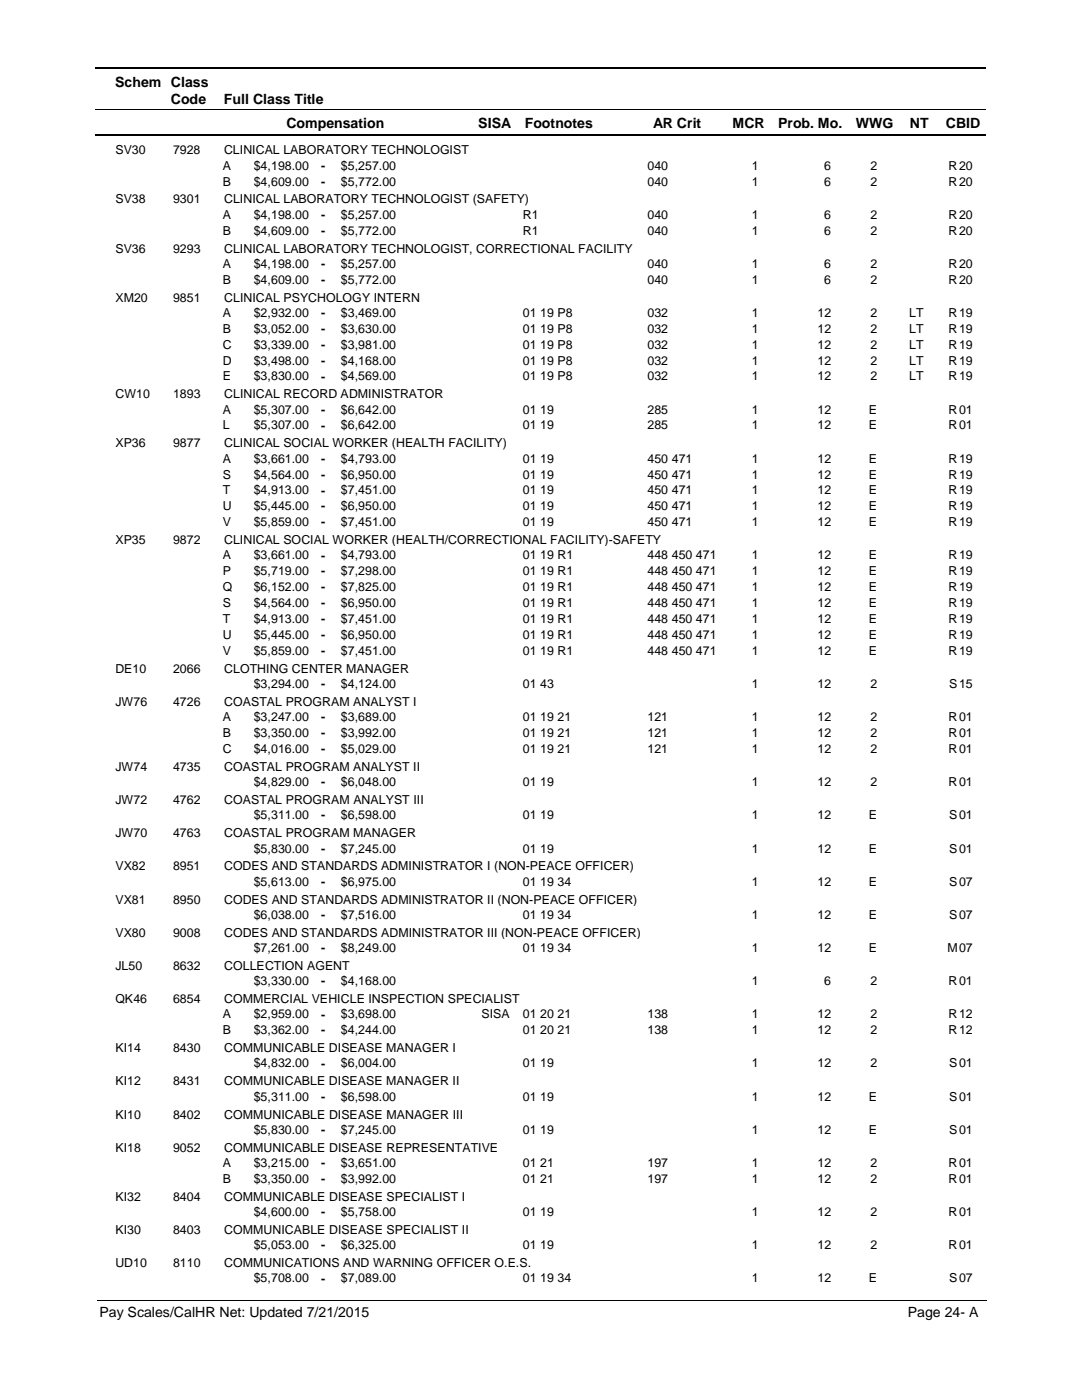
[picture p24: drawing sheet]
<svg xmlns="http://www.w3.org/2000/svg" width="216mm" height="279mm" viewBox="0 0 216 279" stroke-linecap="round" stroke-linejoin="round" font-family="sans-serif">
<defs><g id="words">
<g font-size="2.8">
<text x="23" y="17.3">Schem Class</text>
<text x="34.1" y="20.7">Code</text>
<text x="44.7" y="20.7">Full Class Title</text>
<text x="57.2" y="25.6">Compensation</text>
<text x="95.4" y="25.6">SISA</text>
<text x="104.7" y="25.6">Footnotes</text>
<text x="130.3" y="25.6">AR Crit</text>
<text x="146.2" y="25.6">MCR</text>
<text x="155.3" y="25.6">Prob. Mo.</text>
<text x="170.8" y="25.6">WWG</text>
<text x="181.5" y="25.6">NT</text>
<text x="188.7" y="25.6">CBID</text>
<text x="19.9" y="262.9">Pay Scales/CalHR Net: Updated 7/21/2015</text>
<text x="181.1" y="262.9">Page 24- A</text>
</g>
<g font-size="2.5">
<text x="23" y="30.8">SV30</text>
<text x="34.5" y="30.8">7928</text>
<text x="44.5" y="33.9">A</text>
<text x="44.7" y="30.8">CLINICAL LABORATORY TECHNOLOGIST</text>
<text x="50.6" y="33.9">$4,198.00</text>
<text x="64.1" y="33.9">-</text>
<text x="68" y="33.9">$5,257.00</text>
<text x="129.2" y="33.9">040</text>
<text x="150" y="33.9">1</text>
<text x="164.5" y="33.9">6</text>
<text x="173.7" y="33.9">2</text>
<text x="189.3" y="33.9">R</text>
<text x="191.4" y="33.9">20</text>
<text x="23" y="40.6">SV38</text>
<text x="34.5" y="40.6">9301</text>
<text x="44.5" y="37">B</text>
<text x="44.7" y="40.6">CLINICAL LABORATORY TECHNOLOGIST (SAFETY)</text>
<text x="50.6" y="37">$4,609.00</text>
<text x="64.1" y="37.1">-</text>
<text x="68" y="37">$5,772.00</text>
<text x="129.2" y="37">040</text>
<text x="150" y="37">1</text>
<text x="164.5" y="37">6</text>
<text x="173.7" y="37">2</text>
<text x="189.3" y="37">R</text>
<text x="191.4" y="37">20</text>
<text x="44.5" y="46.8">B</text>
<text x="44.5" y="43.6">A</text>
<text x="50.6" y="43.6">$4,198.00</text>
<text x="50.6" y="46.8">$4,609.00</text>
<text x="64.1" y="43.7">-</text>
<text x="64.1" y="46.8">-</text>
<text x="68" y="46.8">$5,772.00</text>
<text x="68" y="43.6">$5,257.00</text>
<text x="104.3" y="46.8">R1</text>
<text x="104.3" y="43.6">R1</text>
<text x="129.2" y="46.8">040</text>
<text x="129.2" y="43.6">040</text>
<text x="150" y="43.6">1</text>
<text x="150" y="46.8">1</text>
<text x="164.5" y="43.6">6</text>
<text x="164.5" y="46.8">6</text>
<text x="173.7" y="46.8">2</text>
<text x="173.7" y="43.6">2</text>
<text x="189.3" y="43.6">R</text>
<text x="189.3" y="46.8">R</text>
<text x="191.4" y="43.6">20</text>
<text x="191.4" y="46.8">20</text>
<text x="23" y="50.4">SV36</text>
<text x="34.5" y="50.4">9293</text>
<text x="44.5" y="53.4">A</text>
<text x="44.7" y="50.4">CLINICAL LABORATORY TECHNOLOGIST, CORRECTIONAL FACILITY</text>
<text x="50.6" y="53.4">$4,198.00</text>
<text x="64.1" y="53.5">-</text>
<text x="68" y="53.4">$5,257.00</text>
<text x="129.2" y="53.4">040</text>
<text x="150" y="53.4">1</text>
<text x="164.5" y="53.4">6</text>
<text x="173.7" y="53.4">2</text>
<text x="189.3" y="53.4">R</text>
<text x="191.4" y="53.4">20</text>
<text x="44.5" y="56.6">B</text>
<text x="50.6" y="56.6">$4,609.00</text>
<text x="64.1" y="56.7">-</text>
<text x="68" y="56.6">$5,772.00</text>
<text x="129.2" y="56.6">040</text>
<text x="150" y="56.6">1</text>
<text x="164.5" y="56.6">6</text>
<text x="173.7" y="56.6">2</text>
<text x="189.3" y="56.6">R</text>
<text x="191.4" y="56.6">20</text>
<text x="23" y="60.2">XM20</text>
<text x="34.5" y="60.2">9851</text>
<text x="44.5" y="63.2">A</text>
<text x="44.7" y="60.2">CLINICAL PSYCHOLOGY INTERN</text>
<text x="50.6" y="63.2">$2,932.00</text>
<text x="64.1" y="63.3">-</text>
<text x="68" y="63.2">$3,469.00</text>
<text x="104.3" y="63.2">01 19 P8</text>
<text x="129.2" y="63.2">032</text>
<text x="150" y="63.2">1</text>
<text x="163.1" y="63.2">12</text>
<text x="173.7" y="63.2">2</text>
<text x="181.4" y="63.2">LT</text>
<text x="189.3" y="63.2">R</text>
<text x="191.4" y="63.2">19</text>
<text x="44.5" y="66.4">B</text>
<text x="44.5" y="69.6">C</text>
<text x="50.6" y="66.4">$3,052.00</text>
<text x="50.6" y="69.6">$3,339.00</text>
<text x="64.1" y="66.4">-</text>
<text x="64.1" y="69.6">-</text>
<text x="68" y="66.4">$3,630.00</text>
<text x="68" y="69.6">$3,981.00</text>
<text x="104.3" y="66.4">01 19 P8</text>
<text x="104.3" y="69.6">01 19 P8</text>
<text x="129.2" y="66.4">032</text>
<text x="129.2" y="69.6">032</text>
<text x="150" y="69.6">1</text>
<text x="150" y="66.4">1</text>
<text x="163.1" y="66.4">12</text>
<text x="163.1" y="69.6">12</text>
<text x="173.7" y="66.4">2</text>
<text x="173.7" y="69.6">2</text>
<text x="181.4" y="66.4">LT</text>
<text x="181.4" y="69.6">LT</text>
<text x="189.3" y="69.6">R</text>
<text x="189.3" y="66.4">R</text>
<text x="191.4" y="66.4">19</text>
<text x="191.4" y="69.6">19</text>
<text x="44.5" y="72.7">D</text>
<text x="44.5" y="75.9">E</text>
<text x="50.6" y="72.7">$3,498.00</text>
<text x="50.6" y="75.9">$3,830.00</text>
<text x="64.1" y="72.8">-</text>
<text x="64.1" y="75.9">-</text>
<text x="68" y="75.9">$4,569.00</text>
<text x="68" y="72.7">$4,168.00</text>
<text x="104.3" y="75.9">01 19 P8</text>
<text x="104.3" y="72.7">01 19 P8</text>
<text x="129.2" y="75.9">032</text>
<text x="129.2" y="72.7">032</text>
<text x="150" y="72.7">1</text>
<text x="150" y="75.9">1</text>
<text x="163.1" y="72.7">12</text>
<text x="163.1" y="75.9">12</text>
<text x="173.7" y="75.9">2</text>
<text x="173.7" y="72.7">2</text>
<text x="181.4" y="72.7">LT</text>
<text x="181.4" y="75.9">LT</text>
<text x="189.3" y="72.7">R</text>
<text x="189.3" y="75.9">R</text>
<text x="191.4" y="72.7">19</text>
<text x="191.4" y="75.9">19</text>
<text x="23" y="79.5">CW10</text>
<text x="34.5" y="79.5">1893</text>
<text x="44.5" y="82.5">A</text>
<text x="44.7" y="79.5">CLINICAL RECORD ADMINISTRATOR</text>
<text x="50.6" y="82.5">$5,307.00</text>
<text x="64.1" y="82.6">-</text>
<text x="68" y="82.5">$6,642.00</text>
<text x="104.3" y="82.5">01 19</text>
<text x="129.2" y="82.5">285</text>
<text x="150" y="82.5">1</text>
<text x="163.1" y="82.5">12</text>
<text x="173.4" y="82.5">E</text>
<text x="189.3" y="82.5">R</text>
<text x="191.4" y="82.5">01</text>
<text x="23" y="89.3">XP36</text>
<text x="34.5" y="89.3">9877</text>
<text x="44.5" y="85.7">L</text>
<text x="44.7" y="89.3">CLINICAL SOCIAL WORKER (HEALTH FACILITY)</text>
<text x="50.6" y="85.7">$5,307.00</text>
<text x="64.1" y="85.7">-</text>
<text x="68" y="85.7">$6,642.00</text>
<text x="104.3" y="85.7">01 19</text>
<text x="129.2" y="85.7">285</text>
<text x="150" y="85.7">1</text>
<text x="163.1" y="85.7">12</text>
<text x="173.4" y="85.7">E</text>
<text x="189.3" y="85.7">R</text>
<text x="191.4" y="85.7">01</text>
<text x="44.5" y="95.5">S</text>
<text x="44.5" y="92.4">A</text>
<text x="50.6" y="92.4">$3,661.00</text>
<text x="50.6" y="95.5">$4,564.00</text>
<text x="64.1" y="92.4">-</text>
<text x="64.1" y="95.5">-</text>
<text x="68" y="92.4">$4,793.00</text>
<text x="68" y="95.5">$6,950.00</text>
<text x="104.3" y="92.4">01 19</text>
<text x="104.3" y="95.5">01 19</text>
<text x="129.2" y="92.4">450 471</text>
<text x="129.2" y="95.5">450 471</text>
<text x="150" y="92.4">1</text>
<text x="150" y="95.5">1</text>
<text x="163.1" y="92.4">12</text>
<text x="163.1" y="95.5">12</text>
<text x="173.4" y="92.4">E</text>
<text x="173.4" y="95.5">E</text>
<text x="189.3" y="92.4">R</text>
<text x="189.3" y="95.5">R</text>
<text x="191.4" y="92.4">19</text>
<text x="191.4" y="95.5">19</text>
<text x="44.5" y="98.7">T</text>
<text x="44.5" y="101.9">U</text>
<text x="50.6" y="98.7">$4,913.00</text>
<text x="50.6" y="101.9">$5,445.00</text>
<text x="64.1" y="98.7">-</text>
<text x="64.1" y="101.9">-</text>
<text x="68" y="98.7">$7,451.00</text>
<text x="68" y="101.9">$6,950.00</text>
<text x="104.3" y="98.7">01 19</text>
<text x="104.3" y="101.9">01 19</text>
<text x="129.2" y="98.7">450 471</text>
<text x="129.2" y="101.9">450 471</text>
<text x="150" y="98.7">1</text>
<text x="150" y="101.9">1</text>
<text x="163.1" y="98.7">12</text>
<text x="163.1" y="101.9">12</text>
<text x="173.4" y="98.7">E</text>
<text x="173.4" y="101.9">E</text>
<text x="189.3" y="98.7">R</text>
<text x="189.3" y="101.9">R</text>
<text x="191.4" y="98.7">19</text>
<text x="191.4" y="101.9">19</text>
<text x="44.5" y="105">V</text>
<text x="50.6" y="105">$5,859.00</text>
<text x="64.1" y="105.1">-</text>
<text x="68" y="105">$7,451.00</text>
<text x="104.3" y="105">01 19</text>
<text x="129.2" y="105">450 471</text>
<text x="150" y="105">1</text>
<text x="163.1" y="105">12</text>
<text x="173.4" y="105">E</text>
<text x="189.3" y="105">R</text>
<text x="191.4" y="105">19</text>
<text x="23" y="108.6">XP35</text>
<text x="34.5" y="108.6">9872</text>
<text x="44.5" y="111.6">A</text>
<text x="44.7" y="108.6">CLINICAL SOCIAL WORKER (HEALTH/CORRECTIONAL FACILITY)-SAFETY</text>
<text x="50.6" y="111.6">$3,661.00</text>
<text x="64.1" y="111.7">-</text>
<text x="68" y="111.6">$4,793.00</text>
<text x="104.3" y="111.6">01 19 R1</text>
<text x="129.2" y="111.6">448 450 471</text>
<text x="150" y="111.6">1</text>
<text x="163.1" y="111.6">12</text>
<text x="173.4" y="111.6">E</text>
<text x="189.3" y="111.6">R</text>
<text x="191.4" y="111.6">19</text>
<text x="44.5" y="114.8">P</text>
<text x="44.5" y="118">Q</text>
<text x="50.6" y="114.8">$5,719.00</text>
<text x="50.6" y="118">$6,152.00</text>
<text x="64.1" y="114.9">-</text>
<text x="64.1" y="118">-</text>
<text x="68" y="114.8">$7,298.00</text>
<text x="68" y="118">$7,825.00</text>
<text x="104.3" y="114.8">01 19 R1</text>
<text x="104.3" y="118">01 19 R1</text>
<text x="129.2" y="114.8">448 450 471</text>
<text x="129.2" y="118">448 450 471</text>
<text x="150" y="114.8">1</text>
<text x="150" y="118">1</text>
<text x="163.1" y="114.8">12</text>
<text x="163.1" y="118">12</text>
<text x="173.4" y="114.8">E</text>
<text x="173.4" y="118">E</text>
<text x="189.3" y="114.8">R</text>
<text x="189.3" y="118">R</text>
<text x="191.4" y="114.8">19</text>
<text x="191.4" y="118">19</text>
<text x="44.5" y="121.2">S</text>
<text x="44.5" y="124.3">T</text>
<text x="50.6" y="121.2">$4,564.00</text>
<text x="50.6" y="124.3">$4,913.00</text>
<text x="64.1" y="121.2">-</text>
<text x="64.1" y="124.4">-</text>
<text x="68" y="121.2">$6,950.00</text>
<text x="68" y="124.3">$7,451.00</text>
<text x="104.3" y="121.2">01 19 R1</text>
<text x="104.3" y="124.3">01 19 R1</text>
<text x="129.2" y="121.2">448 450 471</text>
<text x="129.2" y="124.3">448 450 471</text>
<text x="150" y="121.2">1</text>
<text x="150" y="124.3">1</text>
<text x="163.1" y="121.2">12</text>
<text x="163.1" y="124.3">12</text>
<text x="173.4" y="121.2">E</text>
<text x="173.4" y="124.3">E</text>
<text x="189.3" y="121.2">R</text>
<text x="189.3" y="124.3">R</text>
<text x="191.4" y="121.2">19</text>
<text x="191.4" y="124.3">19</text>
<text x="44.5" y="127.5">U</text>
<text x="44.5" y="130.7">V</text>
<text x="50.6" y="127.5">$5,445.00</text>
<text x="50.6" y="130.7">$5,859.00</text>
<text x="64.1" y="127.5">-</text>
<text x="64.1" y="130.7">-</text>
<text x="68" y="127.5">$6,950.00</text>
<text x="68" y="130.7">$7,451.00</text>
<text x="104.3" y="127.5">01 19 R1</text>
<text x="104.3" y="130.7">01 19 R1</text>
<text x="129.2" y="127.5">448 450 471</text>
<text x="129.2" y="130.7">448 450 471</text>
<text x="150" y="127.5">1</text>
<text x="150" y="130.7">1</text>
<text x="163.1" y="127.5">12</text>
<text x="163.1" y="130.7">12</text>
<text x="173.4" y="127.5">E</text>
<text x="173.4" y="130.7">E</text>
<text x="189.3" y="127.5">R</text>
<text x="189.3" y="130.7">R</text>
<text x="191.4" y="127.5">19</text>
<text x="191.4" y="130.7">19</text>
<text x="23" y="134.2">DE10</text>
<text x="34.5" y="134.2">2066</text>
<text x="44.7" y="134.2">CLOTHING CENTER MANAGER</text>
<text x="50.6" y="137.3">$3,294.00</text>
<text x="64.1" y="137.3">-</text>
<text x="68" y="137.3">$4,124.00</text>
<text x="104.3" y="137.3">01 43</text>
<text x="150" y="137.3">1</text>
<text x="163.1" y="137.3">12</text>
<text x="173.7" y="137.3">2</text>
<text x="189.4" y="137.3">S</text>
<text x="191.4" y="137.3">15</text>
<text x="23" y="140.9">JW76</text>
<text x="34.5" y="140.9">4726</text>
<text x="44.5" y="143.9">A</text>
<text x="44.7" y="140.9">COASTAL PROGRAM ANALYST I</text>
<text x="50.6" y="143.9">$3,247.00</text>
<text x="64.1" y="144">-</text>
<text x="68" y="143.9">$3,689.00</text>
<text x="104.3" y="143.9">01 19 21</text>
<text x="129.2" y="143.9">121</text>
<text x="150" y="143.9">1</text>
<text x="163.1" y="143.9">12</text>
<text x="173.7" y="143.9">2</text>
<text x="189.3" y="143.9">R</text>
<text x="191.4" y="143.9">01</text>
<text x="44.5" y="147.1">B</text>
<text x="50.6" y="147.1">$3,350.00</text>
<text x="64.1" y="147.1">-</text>
<text x="68" y="147.1">$3,992.00</text>
<text x="104.3" y="147.1">01 19 21</text>
<text x="129.2" y="147.1">121</text>
<text x="150" y="147.1">1</text>
<text x="163.1" y="147.1">12</text>
<text x="173.7" y="147.1">2</text>
<text x="189.3" y="147.1">R</text>
<text x="191.4" y="147.1">01</text>
<text x="23" y="153.8">JW74</text>
<text x="34.5" y="153.8">4735</text>
<text x="44.5" y="150.3">C</text>
<text x="44.7" y="153.8">COASTAL PROGRAM ANALYST II</text>
<text x="50.6" y="150.3">$4,016.00</text>
<text x="64.1" y="150.3">-</text>
<text x="68" y="150.3">$5,029.00</text>
<text x="104.3" y="150.3">01 19 21</text>
<text x="129.2" y="150.3">121</text>
<text x="150" y="150.3">1</text>
<text x="163.1" y="150.3">12</text>
<text x="173.7" y="150.3">2</text>
<text x="189.3" y="150.3">R</text>
<text x="191.4" y="150.3">01</text>
<text x="23" y="160.4">JW72</text>
<text x="34.5" y="160.4">4762</text>
<text x="44.7" y="160.4">COASTAL PROGRAM ANALYST III</text>
<text x="50.6" y="156.9">$4,829.00</text>
<text x="64.1" y="156.9">-</text>
<text x="68" y="156.9">$6,048.00</text>
<text x="104.3" y="156.9">01 19</text>
<text x="150" y="156.9">1</text>
<text x="163.1" y="156.9">12</text>
<text x="173.7" y="156.9">2</text>
<text x="189.3" y="156.9">R</text>
<text x="191.4" y="156.9">01</text>
<text x="23" y="167.1">JW70</text>
<text x="34.5" y="167.1">4763</text>
<text x="44.7" y="167.1">COASTAL PROGRAM MANAGER</text>
<text x="50.6" y="163.5">$5,311.00</text>
<text x="64.1" y="163.5">-</text>
<text x="68" y="163.5">$6,598.00</text>
<text x="104.3" y="163.5">01 19</text>
<text x="150" y="163.5">1</text>
<text x="163.1" y="163.5">12</text>
<text x="173.4" y="163.5">E</text>
<text x="189.4" y="163.5">S</text>
<text x="191.4" y="163.5">01</text>
<text x="23" y="173.7">VX82</text>
<text x="34.5" y="173.7">8951</text>
<text x="44.7" y="173.7">CODES AND STANDARDS ADMINISTRATOR I (NON-PEACE OFFICER)</text>
<text x="50.6" y="170.1">$5,830.00</text>
<text x="64.1" y="170.2">-</text>
<text x="68" y="170.1">$7,245.00</text>
<text x="104.3" y="170.1">01 19</text>
<text x="150" y="170.1">1</text>
<text x="163.1" y="170.1">12</text>
<text x="173.4" y="170.1">E</text>
<text x="189.4" y="170.1">S</text>
<text x="191.4" y="170.1">01</text>
<text x="50.6" y="176.7">$5,613.00</text>
<text x="64.1" y="176.8">-</text>
<text x="68" y="176.7">$6,975.00</text>
<text x="104.3" y="176.7">01 19 34</text>
<text x="150" y="176.7">1</text>
<text x="163.1" y="176.7">12</text>
<text x="173.4" y="176.7">E</text>
<text x="189.4" y="176.7">S</text>
<text x="191.4" y="176.7">07</text>
<text x="23" y="180.3">VX81</text>
<text x="34.5" y="180.3">8950</text>
<text x="44.7" y="180.3">CODES AND STANDARDS ADMINISTRATOR II (NON-PEACE OFFICER)</text>
<text x="50.6" y="183.4">$6,038.00</text>
<text x="64.1" y="183.4">-</text>
<text x="68" y="183.4">$7,516.00</text>
<text x="104.3" y="183.4">01 19 34</text>
<text x="150" y="183.4">1</text>
<text x="163.1" y="183.4">12</text>
<text x="173.4" y="183.4">E</text>
<text x="189.4" y="183.4">S</text>
<text x="191.4" y="183.4">07</text>
<text x="23" y="186.9">VX80</text>
<text x="34.5" y="186.9">9008</text>
<text x="44.7" y="186.9">CODES AND STANDARDS ADMINISTRATOR III (NON-PEACE OFFICER)</text>
<text x="50.6" y="190">$7,261.00</text>
<text x="64.1" y="190">-</text>
<text x="68" y="190">$8,249.00</text>
<text x="104.3" y="190">01 19 34</text>
<text x="150" y="190">1</text>
<text x="163.1" y="190">12</text>
<text x="173.4" y="190">E</text>
<text x="189.1" y="190">M</text>
<text x="191.4" y="190">07</text>
<text x="23" y="193.6">JL50</text>
<text x="34.5" y="193.6">8632</text>
<text x="44.7" y="193.6">COLLECTION AGENT</text>
<text x="50.6" y="196.6">$3,330.00</text>
<text x="64.1" y="196.6">-</text>
<text x="68" y="196.6">$4,168.00</text>
<text x="150" y="196.6">1</text>
<text x="164.5" y="196.6">6</text>
<text x="173.7" y="196.6">2</text>
<text x="189.3" y="196.6">R</text>
<text x="191.4" y="196.6">01</text>
<text x="23" y="200.2">QK46</text>
<text x="34.5" y="200.2">6854</text>
<text x="44.5" y="203.2">A</text>
<text x="44.7" y="200.2">COMMERCIAL VEHICLE INSPECTION SPECIALIST</text>
<text x="50.6" y="203.2">$2,959.00</text>
<text x="64.1" y="203.3">-</text>
<text x="68" y="203.2">$3,698.00</text>
<text x="96.1" y="203.2">SISA</text>
<text x="104.3" y="203.2">01 20 21</text>
<text x="129.2" y="203.2">138</text>
<text x="150" y="203.2">1</text>
<text x="163.1" y="203.2">12</text>
<text x="173.7" y="203.2">2</text>
<text x="189.3" y="203.2">R</text>
<text x="191.4" y="203.2">12</text>
<text x="23" y="210">KI14</text>
<text x="34.5" y="210">8430</text>
<text x="44.5" y="206.4">B</text>
<text x="44.7" y="210">COMMUNICABLE DISEASE MANAGER I</text>
<text x="50.6" y="206.4">$3,362.00</text>
<text x="64.1" y="206.4">-</text>
<text x="68" y="206.4">$4,244.00</text>
<text x="104.3" y="206.4">01 20 21</text>
<text x="129.2" y="206.4">138</text>
<text x="150" y="206.4">1</text>
<text x="163.1" y="206.4">12</text>
<text x="173.7" y="206.4">2</text>
<text x="189.3" y="206.4">R</text>
<text x="191.4" y="206.4">12</text>
<text x="50.6" y="213">$4,832.00</text>
<text x="64.1" y="213.1">-</text>
<text x="68" y="213">$6,004.00</text>
<text x="104.3" y="213">01 19</text>
<text x="150" y="213">1</text>
<text x="163.1" y="213">12</text>
<text x="173.7" y="213">2</text>
<text x="189.4" y="213">S</text>
<text x="191.4" y="213">01</text>
<text x="23" y="216.6">KI12</text>
<text x="34.5" y="216.6">8431</text>
<text x="44.7" y="216.6">COMMUNICABLE DISEASE MANAGER II</text>
<text x="50.6" y="219.6">$5,311.00</text>
<text x="64.1" y="219.7">-</text>
<text x="68" y="219.6">$6,598.00</text>
<text x="104.3" y="219.6">01 19</text>
<text x="150" y="219.6">1</text>
<text x="163.1" y="219.6">12</text>
<text x="173.4" y="219.6">E</text>
<text x="189.4" y="219.6">S</text>
<text x="191.4" y="219.6">01</text>
<text x="23" y="223.2">KI10</text>
<text x="34.5" y="223.2">8402</text>
<text x="44.7" y="223.2">COMMUNICABLE DISEASE MANAGER III</text>
<text x="50.6" y="226.3">$5,830.00</text>
<text x="64.1" y="226.3">-</text>
<text x="68" y="226.3">$7,245.00</text>
<text x="104.3" y="226.3">01 19</text>
<text x="150" y="226.3">1</text>
<text x="163.1" y="226.3">12</text>
<text x="173.4" y="226.3">E</text>
<text x="189.4" y="226.3">S</text>
<text x="191.4" y="226.3">01</text>
<text x="23" y="229.8">KI18</text>
<text x="34.5" y="229.8">9052</text>
<text x="44.5" y="232.9">A</text>
<text x="44.7" y="229.8">COMMUNICABLE DISEASE REPRESENTATIVE</text>
<text x="50.6" y="232.9">$3,215.00</text>
<text x="64.1" y="232.9">-</text>
<text x="68" y="232.9">$3,651.00</text>
<text x="104.3" y="232.9">01 21</text>
<text x="129.2" y="232.9">197</text>
<text x="150" y="232.9">1</text>
<text x="163.1" y="232.9">12</text>
<text x="173.7" y="232.9">2</text>
<text x="189.3" y="232.9">R</text>
<text x="191.4" y="232.9">01</text>
<text x="23" y="239.6">KI32</text>
<text x="34.5" y="239.6">8404</text>
<text x="44.5" y="236.1">B</text>
<text x="44.7" y="239.6">COMMUNICABLE DISEASE SPECIALIST I</text>
<text x="50.6" y="236.1">$3,350.00</text>
<text x="64.1" y="236.1">-</text>
<text x="68" y="236.1">$3,992.00</text>
<text x="104.3" y="236.1">01 21</text>
<text x="129.2" y="236.1">197</text>
<text x="150" y="236.1">1</text>
<text x="163.1" y="236.1">12</text>
<text x="173.7" y="236.1">2</text>
<text x="189.3" y="236.1">R</text>
<text x="191.4" y="236.1">01</text>
<text x="50.6" y="242.7">$4,600.00</text>
<text x="64.1" y="242.7">-</text>
<text x="68" y="242.7">$5,758.00</text>
<text x="104.3" y="242.7">01 19</text>
<text x="150" y="242.7">1</text>
<text x="163.1" y="242.7">12</text>
<text x="173.7" y="242.7">2</text>
<text x="189.3" y="242.7">R</text>
<text x="191.4" y="242.7">01</text>
<text x="23" y="246.3">KI30</text>
<text x="34.5" y="246.3">8403</text>
<text x="44.7" y="246.3">COMMUNICABLE DISEASE SPECIALIST II</text>
<text x="50.6" y="249.3">$5,053.00</text>
<text x="64.1" y="249.3">-</text>
<text x="68" y="249.3">$6,325.00</text>
<text x="104.3" y="249.3">01 19</text>
<text x="150" y="249.3">1</text>
<text x="163.1" y="249.3">12</text>
<text x="173.7" y="249.3">2</text>
<text x="189.3" y="249.3">R</text>
<text x="191.4" y="249.3">01</text>
<text x="23" y="252.9">UD10</text>
<text x="34.5" y="252.9">8110</text>
<text x="44.7" y="252.9">COMMUNICATIONS AND WARNING OFFICER O.E.S.</text>
<text x="50.6" y="255.9">$5,708.00</text>
<text x="64.1" y="256">-</text>
<text x="68" y="255.9">$7,089.00</text>
<text x="104.3" y="255.9">01 19 34</text>
<text x="150" y="255.9">1</text>
<text x="163.1" y="255.9">12</text>
<text x="173.4" y="255.9">E</text>
<text x="189.4" y="255.9">S</text>
<text x="191.4" y="255.9">07</text>
</g>
</g></defs>
<path d="M19 13.5h177.8M19 27h177.8" fill="none" stroke="#000" stroke-width=".36"/>
<path d="M19 21.8h177.8" fill="none" stroke="#000" stroke-width=".2"/>
<g fill="#fff">
<path d="M46.9 31.2h16.3v3h-16.3z"/>
<path d="M191 31.2h4.2v3h-4.2z"/>
<path d="M46.9 34.4h16.3v3h-16.3z"/>
<path d="M191 34.4h4.2v3h-4.2z"/>
<path d="M46.9 41h16.3v3h-16.3z"/>
<path d="M191 41h4.2v3h-4.2z"/>
<path d="M46.9 44.2h16.3v3h-16.3z"/>
<path d="M191 44.2h4.2v3h-4.2z"/>
<path d="M46.9 50.8h16.3v3h-16.3z"/>
<path d="M191 50.8h4.2v3h-4.2z"/>
<path d="M46.9 54h16.3v3h-16.3z"/>
<path d="M191 54h4.2v3h-4.2z"/>
<path d="M46.9 60.6h16.3v3h-16.3z"/>
<path d="M191 60.6h4.2v3h-4.2z"/>
<path d="M46.9 63.8h16.3v3h-16.3z"/>
<path d="M191 63.8h4.2v3h-4.2z"/>
<path d="M46.9 67h16.3v2.9h-16.3z"/>
<path d="M191 67h4.2v2.9h-4.2z"/>
<path d="M46.9 70.1h16.3v3h-16.3z"/>
<path d="M191 70.1h4.2v3h-4.2z"/>
<path d="M46.9 73.3h16.3v3h-16.3z"/>
<path d="M191 73.3h4.2v3h-4.2z"/>
<path d="M46.9 79.9h16.3v3h-16.3z"/>
<path d="M191 79.9h4.2v3h-4.2z"/>
<path d="M46.9 83.1h16.3v3h-16.3z"/>
<path d="M191 83.1h4.2v3h-4.2z"/>
<path d="M46.9 89.7h16.3v3h-16.3z"/>
<path d="M191 89.7h4.2v3h-4.2z"/>
<path d="M46.9 92.9h16.3v3h-16.3z"/>
<path d="M191 92.9h4.2v3h-4.2z"/>
<path d="M46.9 96.1h16.3v2.9h-16.3z"/>
<path d="M191 96.1h4.2v2.9h-4.2z"/>
<path d="M46.9 99.2h16.3v3h-16.3z"/>
<path d="M191 99.2h4.2v3h-4.2z"/>
<path d="M46.9 102.4h16.3v3h-16.3z"/>
<path d="M191 102.4h4.2v3h-4.2z"/>
<path d="M46.9 109h16.3v3h-16.3z"/>
<path d="M191 109h4.2v3h-4.2z"/>
<path d="M46.9 112.2h16.3v3h-16.3z"/>
<path d="M191 112.2h4.2v3h-4.2z"/>
<path d="M46.9 115.4h16.3v2.9h-16.3z"/>
<path d="M191 115.4h4.2v2.9h-4.2z"/>
<path d="M46.9 118.5h16.3v3h-16.3z"/>
<path d="M191 118.5h4.2v3h-4.2z"/>
<path d="M46.9 121.7h16.3v3h-16.3z"/>
<path d="M191 121.7h4.2v3h-4.2z"/>
<path d="M46.9 124.9h16.3v2.9h-16.3z"/>
<path d="M191 124.9h4.2v2.9h-4.2z"/>
<path d="M46.9 128h16.3v3h-16.3z"/>
<path d="M191 128h4.2v3h-4.2z"/>
<path d="M46.9 134.7h16.3v2.9h-16.3z"/>
<path d="M191 134.7h4.2v2.9h-4.2z"/>
<path d="M46.9 141.3h16.3v3h-16.3z"/>
<path d="M191 141.3h4.2v3h-4.2z"/>
<path d="M46.9 144.5h16.3v2.9h-16.3z"/>
<path d="M191 144.5h4.2v2.9h-4.2z"/>
<path d="M46.9 147.6h16.3v3h-16.3z"/>
<path d="M191 147.6h4.2v3h-4.2z"/>
<path d="M46.9 154.2h16.3v3h-16.3z"/>
<path d="M191 154.2h4.2v3h-4.2z"/>
<path d="M46.9 160.9h16.3v2.9h-16.3z"/>
<path d="M191 160.9h4.2v2.9h-4.2z"/>
<path d="M46.9 167.5h16.3v3h-16.3z"/>
<path d="M191 167.5h4.2v3h-4.2z"/>
<path d="M46.9 174.1h16.3v3h-16.3z"/>
<path d="M191 174.1h4.2v3h-4.2z"/>
<path d="M46.9 180.7h16.3v3h-16.3z"/>
<path d="M191 180.7h4.2v3h-4.2z"/>
<path d="M46.9 187.4h16.3v3h-16.3z"/>
<path d="M191 187.4h4.2v3h-4.2z"/>
<path d="M46.9 194h16.3v3h-16.3z"/>
<path d="M191 194h4.2v3h-4.2z"/>
<path d="M46.9 200.6h16.3v3h-16.3z"/>
<path d="M191 200.6h4.2v3h-4.2z"/>
<path d="M46.9 203.8h16.3v3h-16.3z"/>
<path d="M191 203.8h4.2v3h-4.2z"/>
<path d="M46.9 210.4h16.3v3h-16.3z"/>
<path d="M191 210.4h4.2v3h-4.2z"/>
<path d="M46.9 217h16.3v3h-16.3z"/>
<path d="M191 217h4.2v3h-4.2z"/>
<path d="M46.9 223.6h16.3v3h-16.3z"/>
<path d="M191 223.6h4.2v3h-4.2z"/>
<path d="M46.9 230.3h16.3v3h-16.3z"/>
<path d="M191 230.3h4.2v3h-4.2z"/>
<path d="M46.9 233.4h16.3v3h-16.3z"/>
<path d="M191 233.4h4.2v3h-4.2z"/>
<path d="M46.9 240.1h16.3v2.9h-16.3z"/>
<path d="M191 240.1h4.2v2.9h-4.2z"/>
<path d="M46.9 246.7h16.3v3h-16.3z"/>
<path d="M191 246.7h4.2v3h-4.2z"/>
<path d="M46.9 253.3h16.3v3h-16.3z"/>
<path d="M191 253.3h4.2v3h-4.2z"/>
</g>
<path d="M19.4 259.6h177.4" fill="none" stroke="#000" stroke-width=".2"/>
<use href="#words"/>
</svg>
